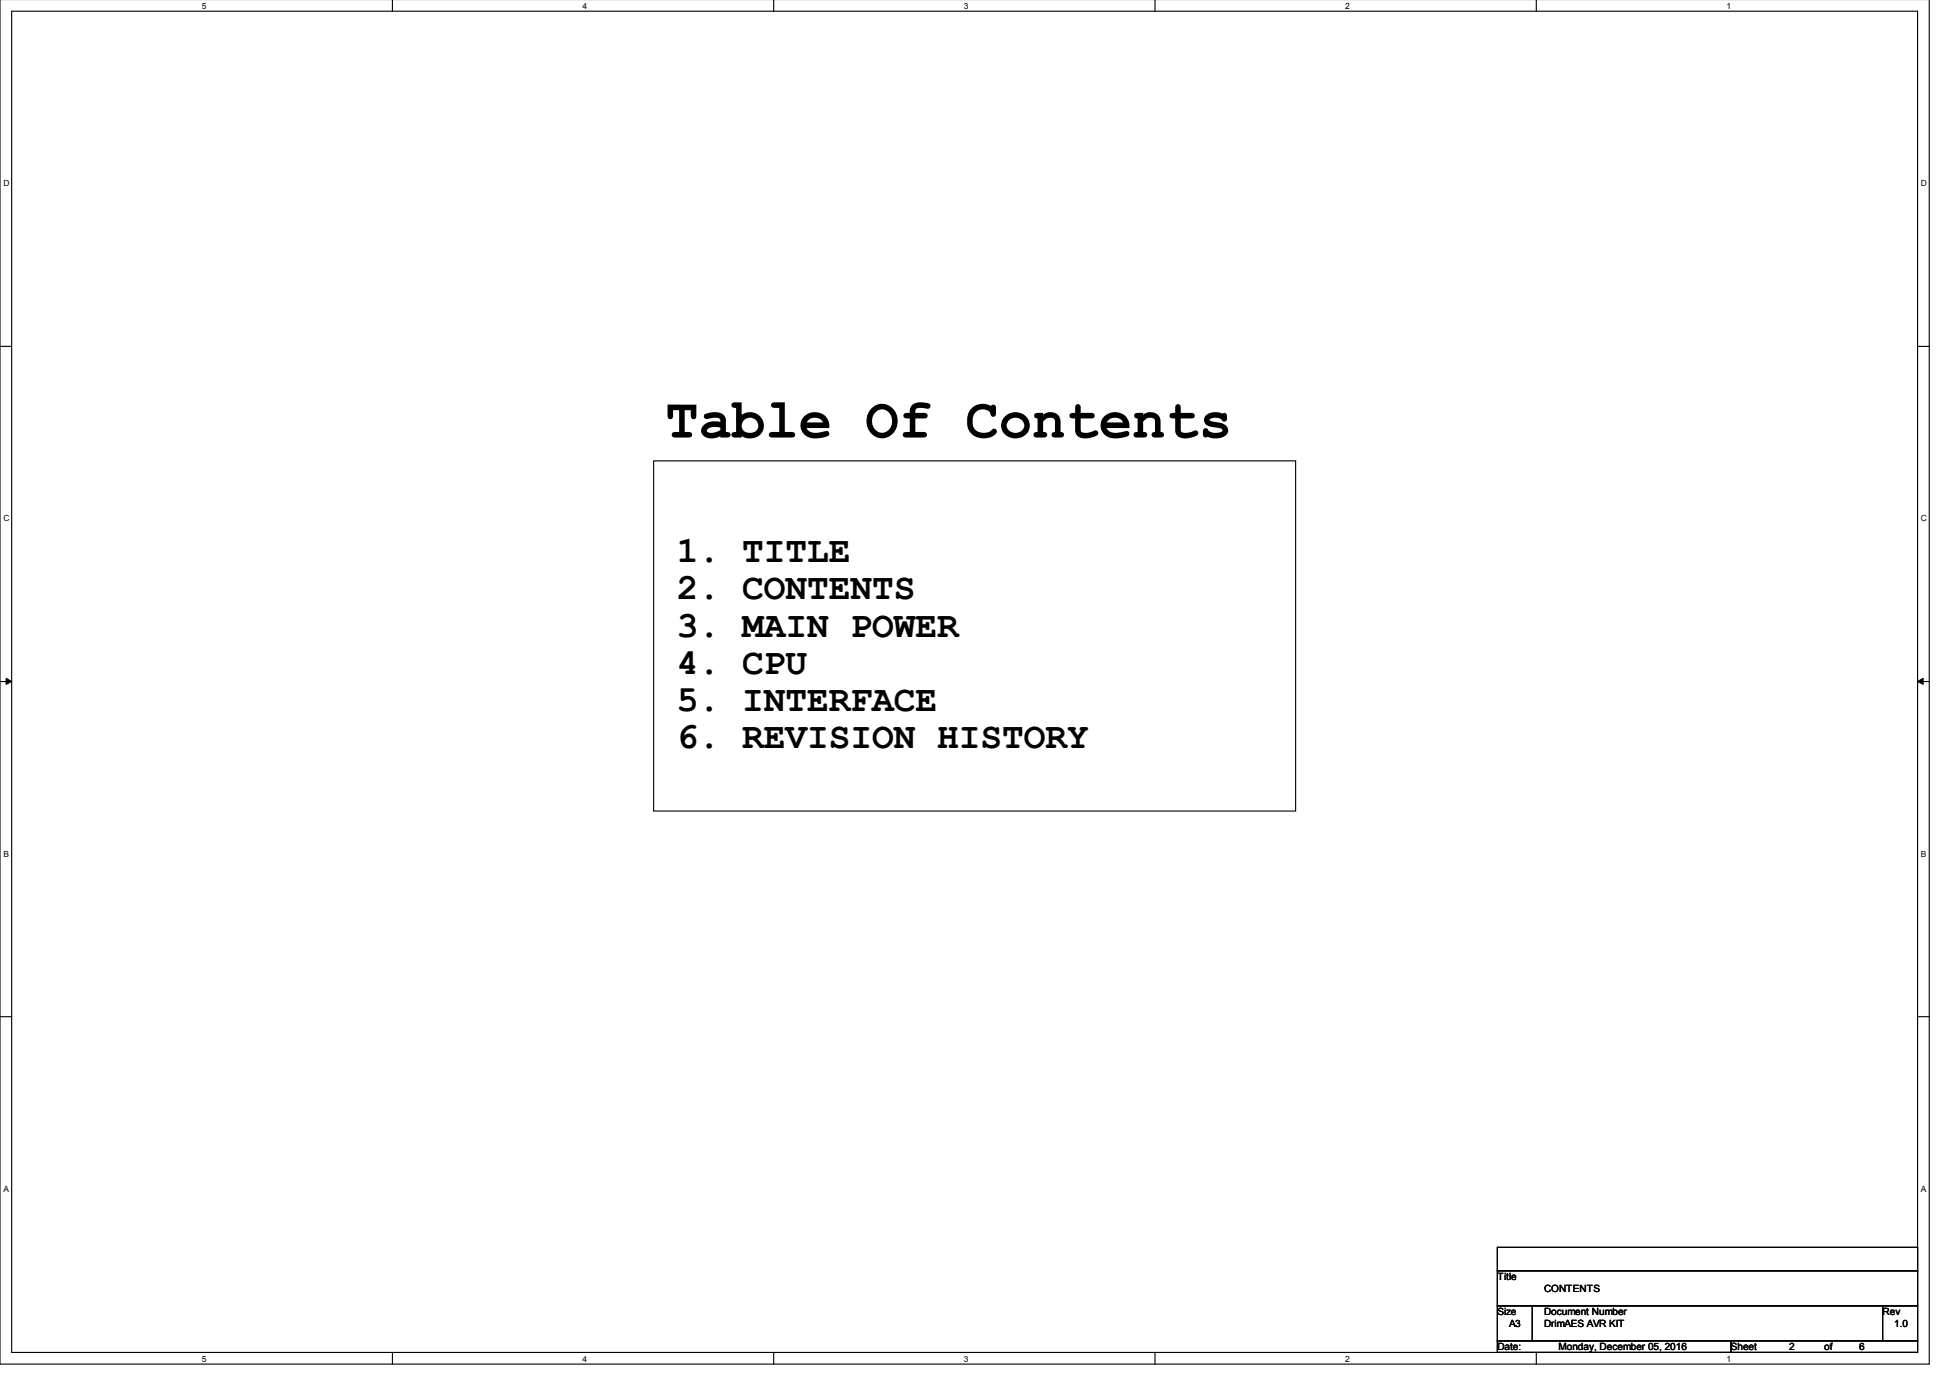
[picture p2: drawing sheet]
<svg xmlns="http://www.w3.org/2000/svg" width="297mm" height="210mm" viewBox="0 0 297 210" stroke-linecap="round" stroke-linejoin="round" font-family="sans-serif">
<defs><g id="words">
<text font-size="8.5" x="101.3" y="66.6">Table Of Contents</text>
<g font-size="5.7">
<text x="103.1" y="85.6">1. TITLE</text>
<text x="103.1" y="91.3">2. CONTENTS</text>
<text x="103.1" y="97">3. MAIN POWER</text>
<text x="103.1" y="102.6">4. CPU</text>
<text x="103.1" y="108.3">5. INTERFACE</text>
<text x="103.1" y="114">6. REVISION HISTORY</text>
</g>
<g font-size="1.5">
<text x="228.1" y="195">Title</text>
<text x="235.2" y="196.8">CONTENTS</text>
<text x="228.1" y="200.3">Size</text>
<text x="229.9" y="202.1">A3</text>
<text x="235.2" y="200.3">Document Number</text>
<text x="235.2" y="202.1">DrimAES AVR KIT</text>
<text x="286.8" y="200.3">Rev</text>
<text x="288.5" y="202.1">1.0</text>
<text x="228.1" y="205.7">Date:</text>
<text x="237.4" y="205.7">Monday, December 05, 2016</text>
<text x="263.7" y="205.7">Sheet</text>
<text x="272.5" y="205.7">2</text>
<text x="277.9" y="205.7">of</text>
<text x="283.2" y="205.7">6</text>
</g>
<g font-size="1.3">
<text x="30.7" y="1.4">5</text>
<text x="88.7" y="1.4">4</text>
<text x="146.8" y="1.4">3</text>
<text x="204.9" y="1.4">2</text>
<text x="263" y="1.4">1</text>
<text x=".5" y="28.4">D</text>
<text x="292.6" y="28.4">D</text>
<text x=".5" y="79.4">C</text>
<text x="292.6" y="79.4">C</text>
<text x=".5" y="130.5">B</text>
<text x="292.6" y="130.5">B</text>
<text x=".5" y="181.5">A</text>
<text x="292.6" y="181.5">A</text>
<text x="30.7" y="207.4">5</text>
<text x="88.7" y="207.4">4</text>
<text x="146.8" y="207.4">3</text>
<text x="204.9" y="207.4">2</text>
<text x="263" y="207.4">1</text>
</g>
</g></defs>
<path d="M0 -.1v207.9h293.9v-207.9M1.8 1.7h290.3v204.3h-290.3z" fill="none" stroke="#000" stroke-width=".17"/>
<g fill="#fff">
<path d="M30.7 .2h.6v1.3h-.6z"/>
<path d="M30.7 206.3h.6v1.3h-.6z"/>
</g>
<path d="M59.8 -.1v1.8M59.8 206v1.8" fill="none" stroke="#000" stroke-width=".17"/>
<g fill="#fff">
<path d="M88.7 .2h.6v1.3h-.6z"/>
<path d="M88.7 206.3h.6v1.3h-.6z"/>
</g>
<path d="M117.9 -.1v1.8M117.9 206v1.8" fill="none" stroke="#000" stroke-width=".17"/>
<g fill="#fff">
<path d="M146.8 .2h.6v1.3h-.6z"/>
<path d="M146.8 206.3h.6v1.3h-.6z"/>
</g>
<path d="M175.9 -.1v1.8M175.9 206v1.8" fill="none" stroke="#000" stroke-width=".17"/>
<g fill="#fff">
<path d="M204.9 .2h.6v1.3h-.6z"/>
<path d="M204.9 206.3h.6v1.3h-.6z"/>
</g>
<path d="M234 -.1v1.8M234 206v1.8" fill="none" stroke="#000" stroke-width=".17"/>
<g fill="#fff">
<path d="M263 .2h.6v1.3h-.6z"/>
<path d="M263 206.3h.6v1.3h-.6z"/>
<path d="M.5 27.2h.9v1.3h-.9z"/>
<path d="M292.6 27.2h.9v1.3h-.9z"/>
<path d="M.5 78.2h.9v1.4h-.9z"/>
<path d="M292.6 78.2h.9v1.4h-.9z"/>
</g>
<path d="M0 52.8h1.8M292.1 52.8h1.8" fill="none" stroke="#000" stroke-width=".17"/>
<g fill="#fff">
<path d="M.5 129.3h.8v1.4h-.8z"/>
<path d="M292.6 129.3h.8v1.4h-.8z"/>
</g>
<path d="M0 103.8h1.8M292.1 103.8h1.8" fill="none" stroke="#000" stroke-width=".17"/>
<path d="M.9 103.3l.9 .5-.9 .4zM292.1 103.8l.8-.5v.9z" fill="#000" stroke="#000" stroke-width=".15"/>
<g fill="#fff">
<path d="M.5 180.4h.7v1.3h-.7z"/>
<path d="M292.6 180.4h.7v1.3h-.7z"/>
</g>
<path d="M99.6 70.2h97.8v53.3h-97.8zM0 154.9h1.8M292.1 154.9h1.8M228.1 190h64v3.6h-64zM228.1 193.6h64v5.3h-64zM228.1 198.9h5.3v5.3h-5.3zM233.4 198.9h53.4v5.3h-53.4zM286.8 198.9h5.3v5.3h-5.3zM228.1 204.2h35.6v1.8h-35.6zM263.7 204.2h28.4v1.8h-28.4z" fill="none" stroke="#000" stroke-width=".17"/>
<use href="#words"/>
</svg>
